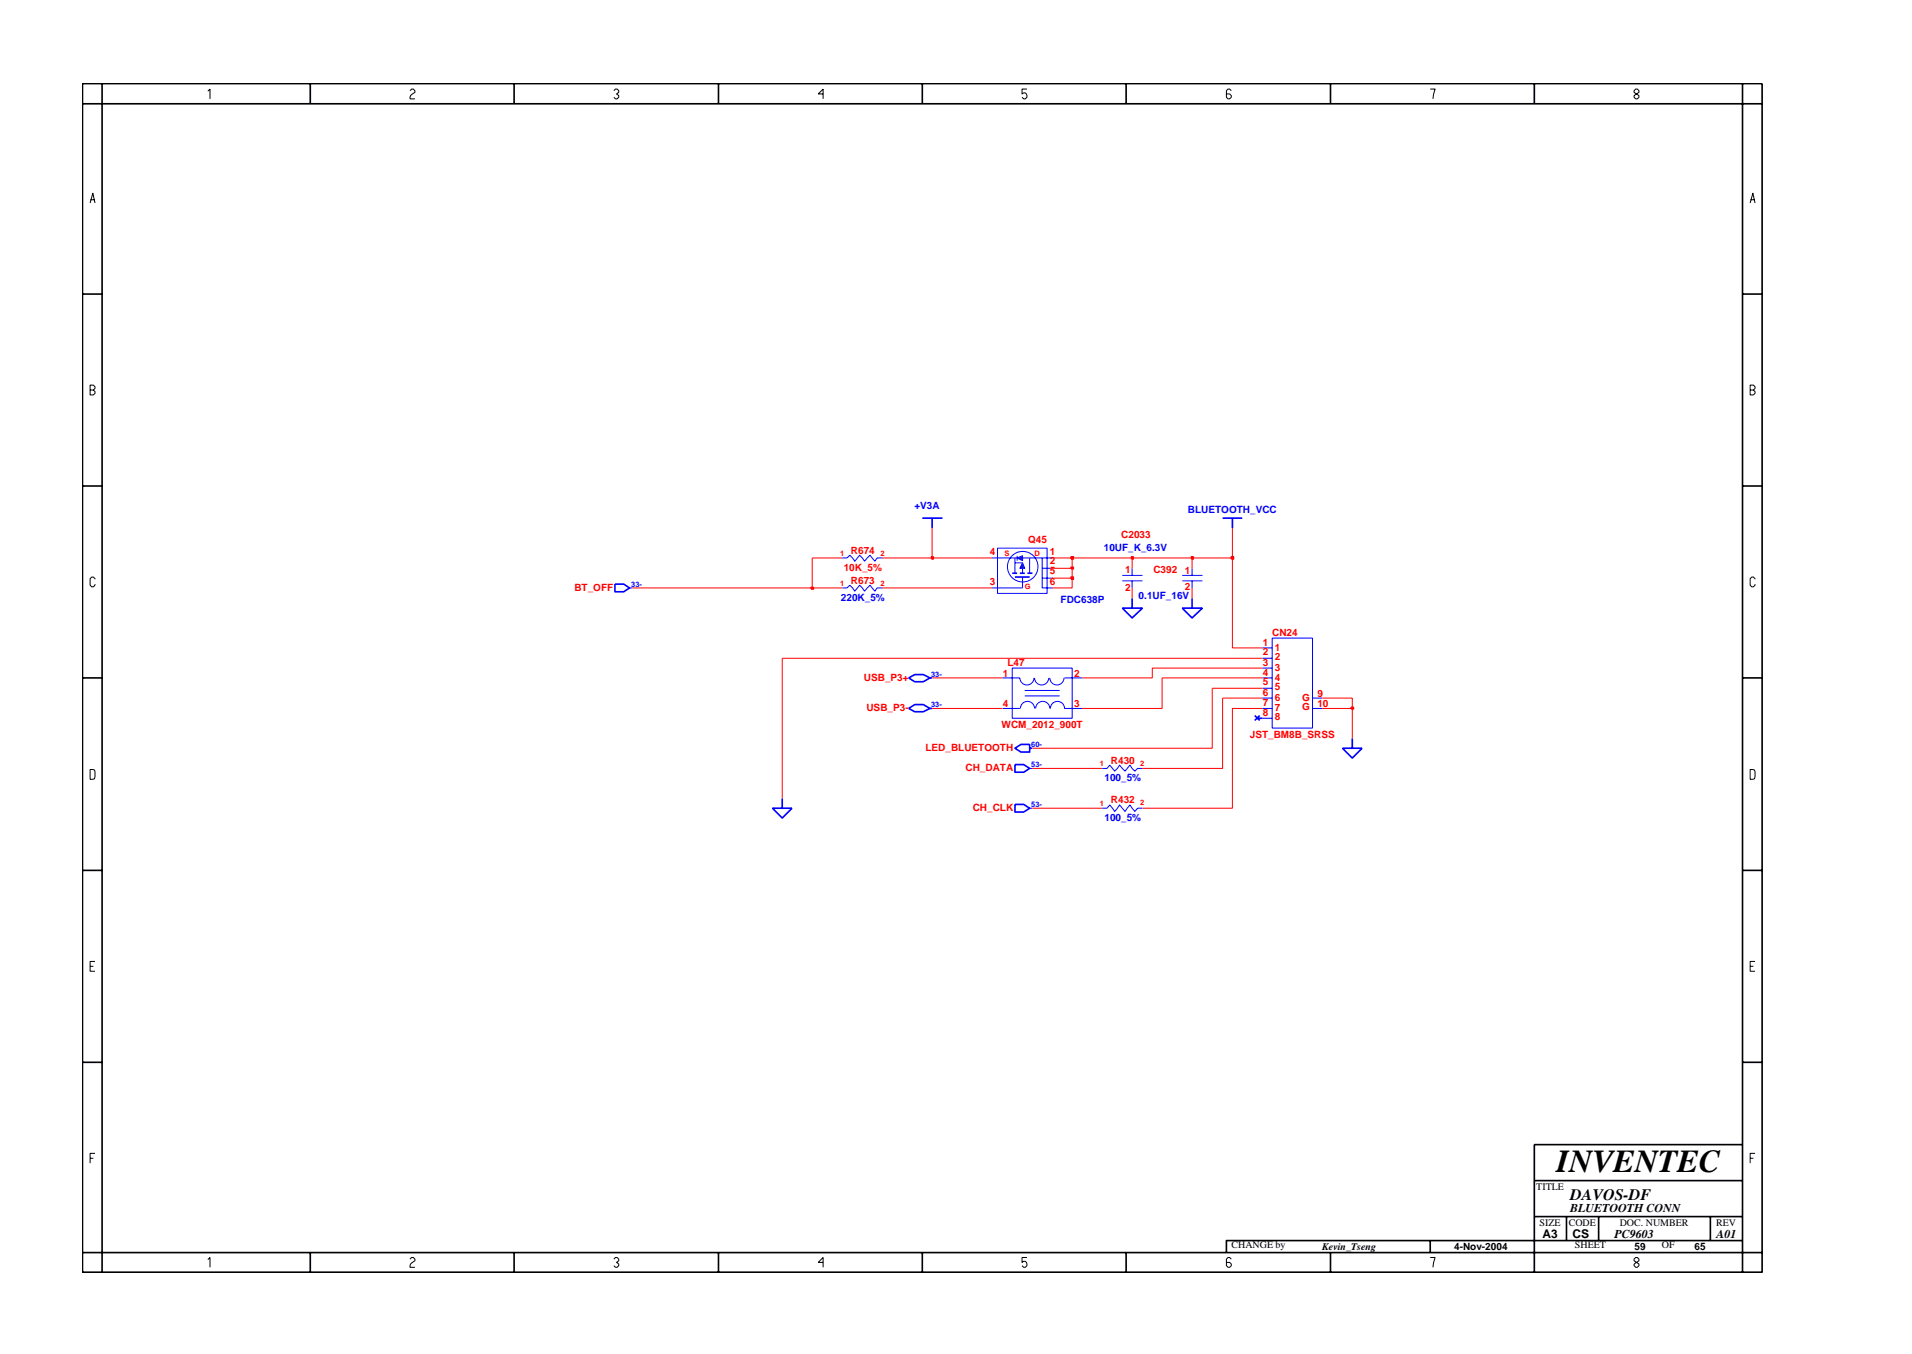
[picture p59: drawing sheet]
<svg xmlns="http://www.w3.org/2000/svg" width="297mm" height="210mm" viewBox="0 0 297 210" stroke-linecap="round" stroke-linejoin="round" font-family="sans-serif">
<defs><g id="words">
<text font-size="5" x="241.8" y="182">INVENTEC</text>
<text font-size="2.5" x="244" y="186.3">DAVOS-DF</text>
<g font-size="1.9">
<text x="244" y="188.2">BLUETOOTH CONN</text>
<text x="239.6" y="192.2">A3</text>
<text x="244.3" y="192.3">CS</text>
<text x="250.8" y="192.2">PC9603</text>
<text x="266.6" y="192.2">A01</text>
</g>
<g font-size="1.6" fill="#00f">
<text x="142.1" y="79.1">+V3A</text>
<text x="184.6" y="79.7">BLUETOOTH_VCC</text>
<text x="171.5" y="85.5">10UF_K_6.3V</text>
<text x="130.6" y="93.3">220K_5%</text>
<text x="164.8" y="93.6">FDC638P</text>
<text x="176.9" y="93.1">0.1UF_16V</text>
<text x="171.6" y="121.3">100_5%</text>
<text x="171.6" y="127.5">100_5%</text>
</g>
<g font-size="1.6" fill="#f00">
<text x="174.2" y="83.6">C2033</text>
<text x="131.1" y="88.7">10K_5%</text>
<text x="132.2" y="86">R674</text>
<text x="153.8" y="86.1">4</text>
<text x="159.7" y="84.3">Q45</text>
<text x="163.1" y="86.1">1</text>
<text x="163.1" y="87.6">2</text>
<text x="163.1" y="89.2">5</text>
<text x="174.8" y="89">1</text>
<text x="179.2" y="89">C392</text>
<text x="184.1" y="89.2">1</text>
<text x="89.2" y="91.7">BT_OFF</text>
<text x="132.2" y="90.6">R673</text>
<text x="153.8" y="90.8">3</text>
<text x="163.1" y="90.8">6</text>
<text x="174.8" y="91.7">2</text>
<text x="184.1" y="91.6">2</text>
<text x="196.2" y="100.3">1</text>
<text x="196.2" y="101.8">2</text>
<text x="197.6" y="98.7">CN24</text>
<text x="198" y="101">1</text>
<text x="134.2" y="105.7">USB_P3+</text>
<text x="155.8" y="105.1">1</text>
<text x="156.5" y="103.4">L47</text>
<text x="166.9" y="105.1">2</text>
<text x="196.2" y="103.4">3</text>
<text x="196.2" y="104.9">4</text>
<text x="196.2" y="106.4">5</text>
<text x="198" y="102.6">2</text>
<text x="198" y="104.2">3</text>
<text x="198" y="105.7">4</text>
<text x="198" y="107.2">5</text>
<text x="134.6" y="110.3">USB_P3-</text>
<text x="155.6" y="113.1">WCM_2012_900T</text>
<text x="155.8" y="109.8">4</text>
<text x="166.9" y="109.8">3</text>
<text x="196.2" y="108">6</text>
<text x="196.2" y="109.6">7</text>
<text x="196.2" y="111.2">8</text>
<text x="198" y="108.8">6</text>
<text x="198" y="110.3">7</text>
<text x="198" y="111.9">8</text>
<text x="202.3" y="110.3">G</text>
<text x="202.3" y="108.8">G</text>
<text x="204.7" y="109.8">10</text>
<text x="204.7" y="108.2">9</text>
<text x="143.8" y="116.6">LED_BLUETOOTH</text>
<text x="150" y="119.7">CH_DATA</text>
<text x="172.6" y="118.6">R430</text>
<text x="194.2" y="114.7">JST_BM8B_SRSS</text>
<text x="151.1" y="125.9">CH_CLK</text>
<text x="172.6" y="124.7">R432</text>
</g>
<g font-size="1.6">
<text x="238.7" y="184.8">TITLE</text>
<text x="239.2" y="190.4">SIZE</text>
<text x="243.7" y="190.4">CODE</text>
<text x="251.6" y="190.4">DOC. NUMBER</text>
<text x="266.6" y="190.4">REV</text>
<text x="191.3" y="193.9">CHANGE by</text>
<text x="205.4" y="194.1">Kevin_Tseng</text>
<text x="225.9" y="194.1">4-Nov-2004</text>
<text x="244.7" y="193.9">SHEET</text>
<text x="253.9" y="194.1">59</text>
<text x="258.2" y="193.9">OF</text>
<text x="263.3" y="194.1">65</text>
</g>
<g font-size="1.2" fill="#f00">
<text x="130.5" y="86.3">1</text>
<text x="136.8" y="86.3">2</text>
<text x="156.1" y="86.3">S</text>
<text x="160.7" y="86.3">D</text>
<text x="130.5" y="91">1</text>
<text x="136.8" y="91">2</text>
<text x="159.2" y="91.4">G</text>
<text x="170.9" y="119">1</text>
<text x="177.2" y="118.9">2</text>
<text x="170.9" y="125.2">1</text>
<text x="177.2" y="125.1">2</text>
</g>
<g font-size="1.2" fill="#00f">
<text x="98.1" y="91.1">33-</text>
<text x="144.6" y="105.1">33-</text>
<text x="144.6" y="109.8">33-</text>
<text x="160.2" y="116">60-</text>
<text x="160.2" y="119.1">53-</text>
<text x="160.2" y="125.3">53-</text>
</g>
</g></defs>
<path d="M157.7 89.6h2.3M183.7 94.4h3.1l-1.6 1.6zM185.2 92.9v1.5M189.9 80.5h3.1M191.5 80.5v1.5M141.2 105.3l.9-.5h1.4l1 .5-1 .6h-1.4zM141.2 110l.9-.6h1.4l1 .6-1 .5h-1.4zM144.5 105.3h.3M144.5 110h.3M120 125.5h3l-1.5 1.5zM121.5 124v1.5" fill="none" stroke="#00f" stroke-width=".25"/>
<path d="M158.9 89.6v1.7M183.7 89.4h3.1M183.7 90.2h3.1M185.2 88.3v1.1M185.2 90.2v1.1" fill="none" stroke="#00f" stroke-width=".16"/>
<path d="M158 86.6l.9-.3v.8z" fill="#3c3cc8"/>
<path d="M158 86.6l.9-.3v.8zM158 86.3v.8" fill="none" stroke="#00f" stroke-width=".16"/>
<path d="M158.9 87.4l.3 .9h-.8z" fill="#3c3cc8"/>
<g fill="none" stroke="#00f" stroke-width=".16">
<path d="M97.8 91.3h.4M130.8 86.6h.8l.4-.4 .8 1 .7-1 .8 1 .9-1 .7 1 .4-.6h.8M130.8 91.3h.8l.4-.4 .8 .9 .7-.9 .8 .9 .9-.9 .7 .9 .4-.5h.8M154.1 86.6h3.9M154.1 91.3h4.8M155 85.1h7.7v7h-7.7zM157.7 86.6v2.4M157.7 87.4h1.2M158.9 87.4l.3 .9h-.8zM158.9 86.6h4.6M158.9 88.3v.7M160 86.6v2.4"/>
<path d="M161.9 86.6v4.7h1.6M161.9 89.8h1.6M161.9 88.3h1.6M174.4 89.4h3.1M174.4 90.2h3.1M175.9 88.3v1.1M175.9 90.2v1.1M197.6 99.1h6.3v14h-6.3zM155.7 105.3h2.7a1.1 1.1 0 0 0 1.1 1.1 1.1 1.1 0 0 0 1.1-1.1M155.7 110h2.7M157.3 103.7h9.3v7.8h-9.3zM158.5 110a1.1 1.1 0 0 1 1.1-1.1 1.1 1.1 0 0 1 1.1 1.1"/>
<path d="M159.2 108.1h5.4M159.2 107.2h5.4M160 119.3h.4M160.7 105.3a1.1 1.1 0 0 0 1.1 1.1 1.1 1.1 0 0 0 1.1-1.1M160.9 110a1.1 1.1 0 0 1 1.1-1.1 1.1 1.1 0 0 1 1.1 1.1M163.1 105.3a1.1 1.1 0 0 0 1.1 1.1 1.1 1.1 0 0 0 1.1-1.1M163.2 110a1.1 1.1 0 0 1 1.1-1.1 1.1 1.1 0 0 1 1.1 1.1h2.8M165.4 105.3h2.8M171.2 119.3h.8l.4-.5 .8 .9 .7-.9 .9 .9 .7-.9 .8 .9 .4-.4h.8M196.1 102.2h1.5M196.1 100.6h1.5M196.1 105.3h1.5"/>
<path d="M196.1 103.7h1.5M196.1 108.4h1.5M196.1 106.9h1.5M196.1 111.5h1.5M196.1 110h1.5M203.9 108.4h1.5M203.9 110h1.5M160 125.5h.4M171.2 125.5h.8l.4-.5 .8 1 .7-1 .9 1 .7-1 .8 1 .4-.5h.8"/>
<circle cx="158.9" cy="88" r="2.37"/>
</g>
<g fill="none" stroke="#00f" stroke-width=".25">
<path d="M95.5 90.7h1.4l.9 .6-.9 .6h-1.4zM143.3 80.5h3.1M144.8 80.5v1.5M157.3 89h.7M158.4 89h.8M159.6 89h.8M174.4 94.4h3.1l-1.6 1.6zM175.9 92.9v1.5M157.7 116.2l.9-.6h1.4v1.2h-1.4zM157.7 118.7h1.3l1 .6-1 .6h-1.3zM160 116.2h.4M194.9 111.1l.8 .8"/>
<path d="M195.4 111.5h.7M195.7 111.1l-.8 .8M208.6 116.2h3l-1.5 1.5zM210.1 114.7v1.5M157.7 124.9h1.3l1 .6-1 .6h-1.3z"/>
</g>
<path d="M121.5 102.2v21.8M144.8 110h10.9M160.4 119.3h10.8M180.5 105.3v4.7h-12.3M188.3 106.9v9.3h-27.9M189.9 108.4v10.9h-12.4M196.1 110h-4.6v15.5h-14M205.4 110h4.7v4.7M160.4 125.5h10.8" fill="none" stroke="#f00" stroke-width=".16"/>
<path d="M209.9 109.8h.4v.3h-.4z" fill-rule="evenodd" fill="#8e2323"/>
<path d="M209.9 109.8h.4v.3h-.4z" fill="none" stroke="#f00" stroke-width=".25"/>
<path d="M98.2 91.3h28M175.9 91.3v1.6M185.2 91.3v1.6M191.5 86.6v14h4.6M121.5 102.2h74.6M144.8 105.3h10.9M180.5 105.3h15.6M188.3 106.9h7.8M189.9 108.4h6.2M196.1 103.7h-17.1v1.6h-10.8M205.4 108.4h4.7v1.6" fill="none" stroke="#f00" stroke-width=".16"/>
<path d="M126 91.2h.4v.3h-.4z" fill-rule="evenodd" fill="#8e2323"/>
<path d="M126 91.2h.4v.3h-.4z" fill="none" stroke="#f00" stroke-width=".25"/>
<path d="M126.2 86.6v4.7h4.6M137.1 91.3h17M163.5 89.8h3.1v1.5h-3.1" fill="none" stroke="#f00" stroke-width=".16"/>
<path d="M166.4 89.6h.3v.3h-.3z" fill-rule="evenodd" fill="#8e2323"/>
<path d="M166.4 89.6h.3v.3h-.3z" fill="none" stroke="#f00" stroke-width=".25"/>
<path d="M163.5 88.3h3.1v1.5" fill="none" stroke="#f00" stroke-width=".16"/>
<path d="M166.4 88.1h.3v.2h-.3z" fill-rule="evenodd" fill="#8e2323"/>
<path d="M166.4 88.1h.3v.2h-.3z" fill="none" stroke="#f00" stroke-width=".25"/>
<path d="M126.2 86.6h4.6M137.1 86.6h7.7M166.6 86.6v1.7M175.9 86.6v1.7M185.2 86.6v1.7" fill="none" stroke="#f00" stroke-width=".16"/>
<path d="M144.7 86.5h.3v.3h-.3z" fill-rule="evenodd" fill="#8e2323"/>
<path d="M144.7 86.5h.3v.3h-.3z" fill="none" stroke="#f00" stroke-width=".25"/>
<path d="M144.8 82v4.6h9.3M163.5 86.6h3.1" fill="none" stroke="#f00" stroke-width=".16"/>
<path d="M166.4 86.5h.3v.3h-.3z" fill-rule="evenodd" fill="#8e2323"/>
<path d="M166.4 86.5h.3v.3h-.3z" fill="none" stroke="#f00" stroke-width=".25"/>
<path d="M166.6 86.6h9.3" fill="none" stroke="#f00" stroke-width=".16"/>
<path d="M175.8 86.5h.3v.3h-.3z" fill-rule="evenodd" fill="#8e2323"/>
<path d="M175.8 86.5h.3v.3h-.3z" fill="none" stroke="#f00" stroke-width=".25"/>
<path d="M175.9 86.6h9.3" fill="none" stroke="#f00" stroke-width=".16"/>
<path d="M185.1 86.5h.3v.3h-.3z" fill-rule="evenodd" fill="#8e2323"/>
<path d="M185.1 86.5h.3v.3h-.3z" fill="none" stroke="#f00" stroke-width=".25"/>
<path d="M185.2 86.6h6.3" fill="none" stroke="#f00" stroke-width=".16"/>
<path d="M191.3 86.5h.3v.3h-.3z" fill-rule="evenodd" fill="#8e2323"/>
<path d="M191.3 86.5h.3v.3h-.3z" fill="none" stroke="#f00" stroke-width=".25"/>
<path d="M191.5 82v4.6" fill="none" stroke="#f00" stroke-width=".16"/>
<g fill="none" stroke="#000" stroke-width=".25">
<path d="M12.8 13h261v184.6h-261zM12.8 16.1h261M15.9 13v184.6M48.2 13v3.1M79.9 13v3.1M111.6 13v3.1M143.3 13v3.1M174.9 13v3.1M206.7 13v3.1M238.4 13v3.1M270.7 13v184.6M12.8 45.7h3.1"/>
<path d="M270.7 45.7h3.1M12.8 75.5h3.1M270.7 75.5h3.1M12.8 105.3h3.1M270.7 105.3h3.1M12.8 135.2h3.1M270.7 135.2h3.1M12.8 165h3.1M270.7 165h3.1M270.7 177.7h-32.3v19.9M12.8 194.5h261M48.2 194.5v3.1"/>
<path d="M79.9 194.5v3.1M111.6 194.5v3.1M143.3 194.5v3.1M174.9 194.5v3.1M206.7 194.5v3.1M222.2 192.6v1.9M238.4 183.3h32.3M238.4 188.9h32.3M243.4 188.9v3.7M248.4 188.9v3.7M265.7 188.9v3.7M270.7 192.6h-80.2v1.9"/>
</g>
<g fill="none" stroke="#000" stroke-width=".16">
<path d="M32.3 14.2l.3-.4v1.6M63.7 14.1l.3-.3h.2l.3 .3v.2l-.5 .4-.3 .4v.3h.8M95.4 14.1l.2-.3h.3l.2 .3v.2l-.3 .3 .3 .2v.3l-.2 .3h-.3l-.2-.3M127.9 14.6h-.8l.8-.8v1.6M159.5 13.8h-.7v.8l.2-.2a.5 .5 0 0 1 .5 .7l-.2 .3h-.3l-.2-.3M191.3 14.1l-.3-.3h-.2l-.3 .3v1l.3 .3h.2l.3-.3v-.3l-.3-.2h-.5M222.2 13.8h.8l-.4 1.6M253.9 14.1l.2-.3h.3l.2 .3v.2l-.7 .5v.3l.2 .3h.3l.2-.3v-.3l-.7-.5zM14 31.5l.4-1.5 .4 1.5M14.1 31h.6M271.9 31.5l.4-1.5 .4 1.5M272 31h.6"/>
<path d="M14 60.6h.5l.3-.3v-.2l-.3-.3h-.5v1.5h.5l.3-.2v-.3l-.3-.2M271.9 60.6h.5l.3-.3v-.2l-.3-.3h-.5v1.5h.5l.3-.2v-.3l-.3-.2M14.8 89.9l-.3-.3h-.2l-.3 .3v1l.3 .2h.2l.3-.2v-.2M272.7 89.9l-.3-.3h-.3l-.2 .3v1l.2 .2h.3l.3-.2v-.2M14 119.5l.7 .1 .1 .2-.1 1.1-.7 .1zM271.9 119.5l.7 .1 .1 .2-.1 1.1-.7 .1zM14 150.1h.5M14.8 149.3h-.8v1.5h.8M271.9 150.1h.5M272.7 149.3h-.8v1.5h.8M14 179.9h.5M14.8 179.1h-.8v1.5"/>
<path d="M271.9 179.9h.5M272.7 179.1h-.8v1.5M32.3 195.6l.3-.3v1.5M63.7 195.5l.3-.2h.2l.3 .2v.3l-.7 .5-.1 .2v.3h.8M95.4 195.5l.2-.2h.3l.2 .2v.3l-.3 .2 .3 .3v.2l-.2 .3h-.3l-.2-.3M127.9 196h-.8l.8-.7v1.5M159.5 195.3h-.7v.7l.2-.1a.5 .5 0 0 1 .5 .6l-.2 .3h-.3l-.2-.3M191.3 195.5l-.3-.2h-.2l-.3 .2v1l.3 .3h.2l.3-.3v-.2l-.3-.3h-.5M222.2 195.3h.8l-.4 1.5M254.1 195.3l-.2 .2v.3l.7 .5v.2l-.2 .3h-.3l-.2-.3v-.2l.7-.5v-.3l-.2-.2z"/>
</g>
<use href="#words"/>
</svg>
